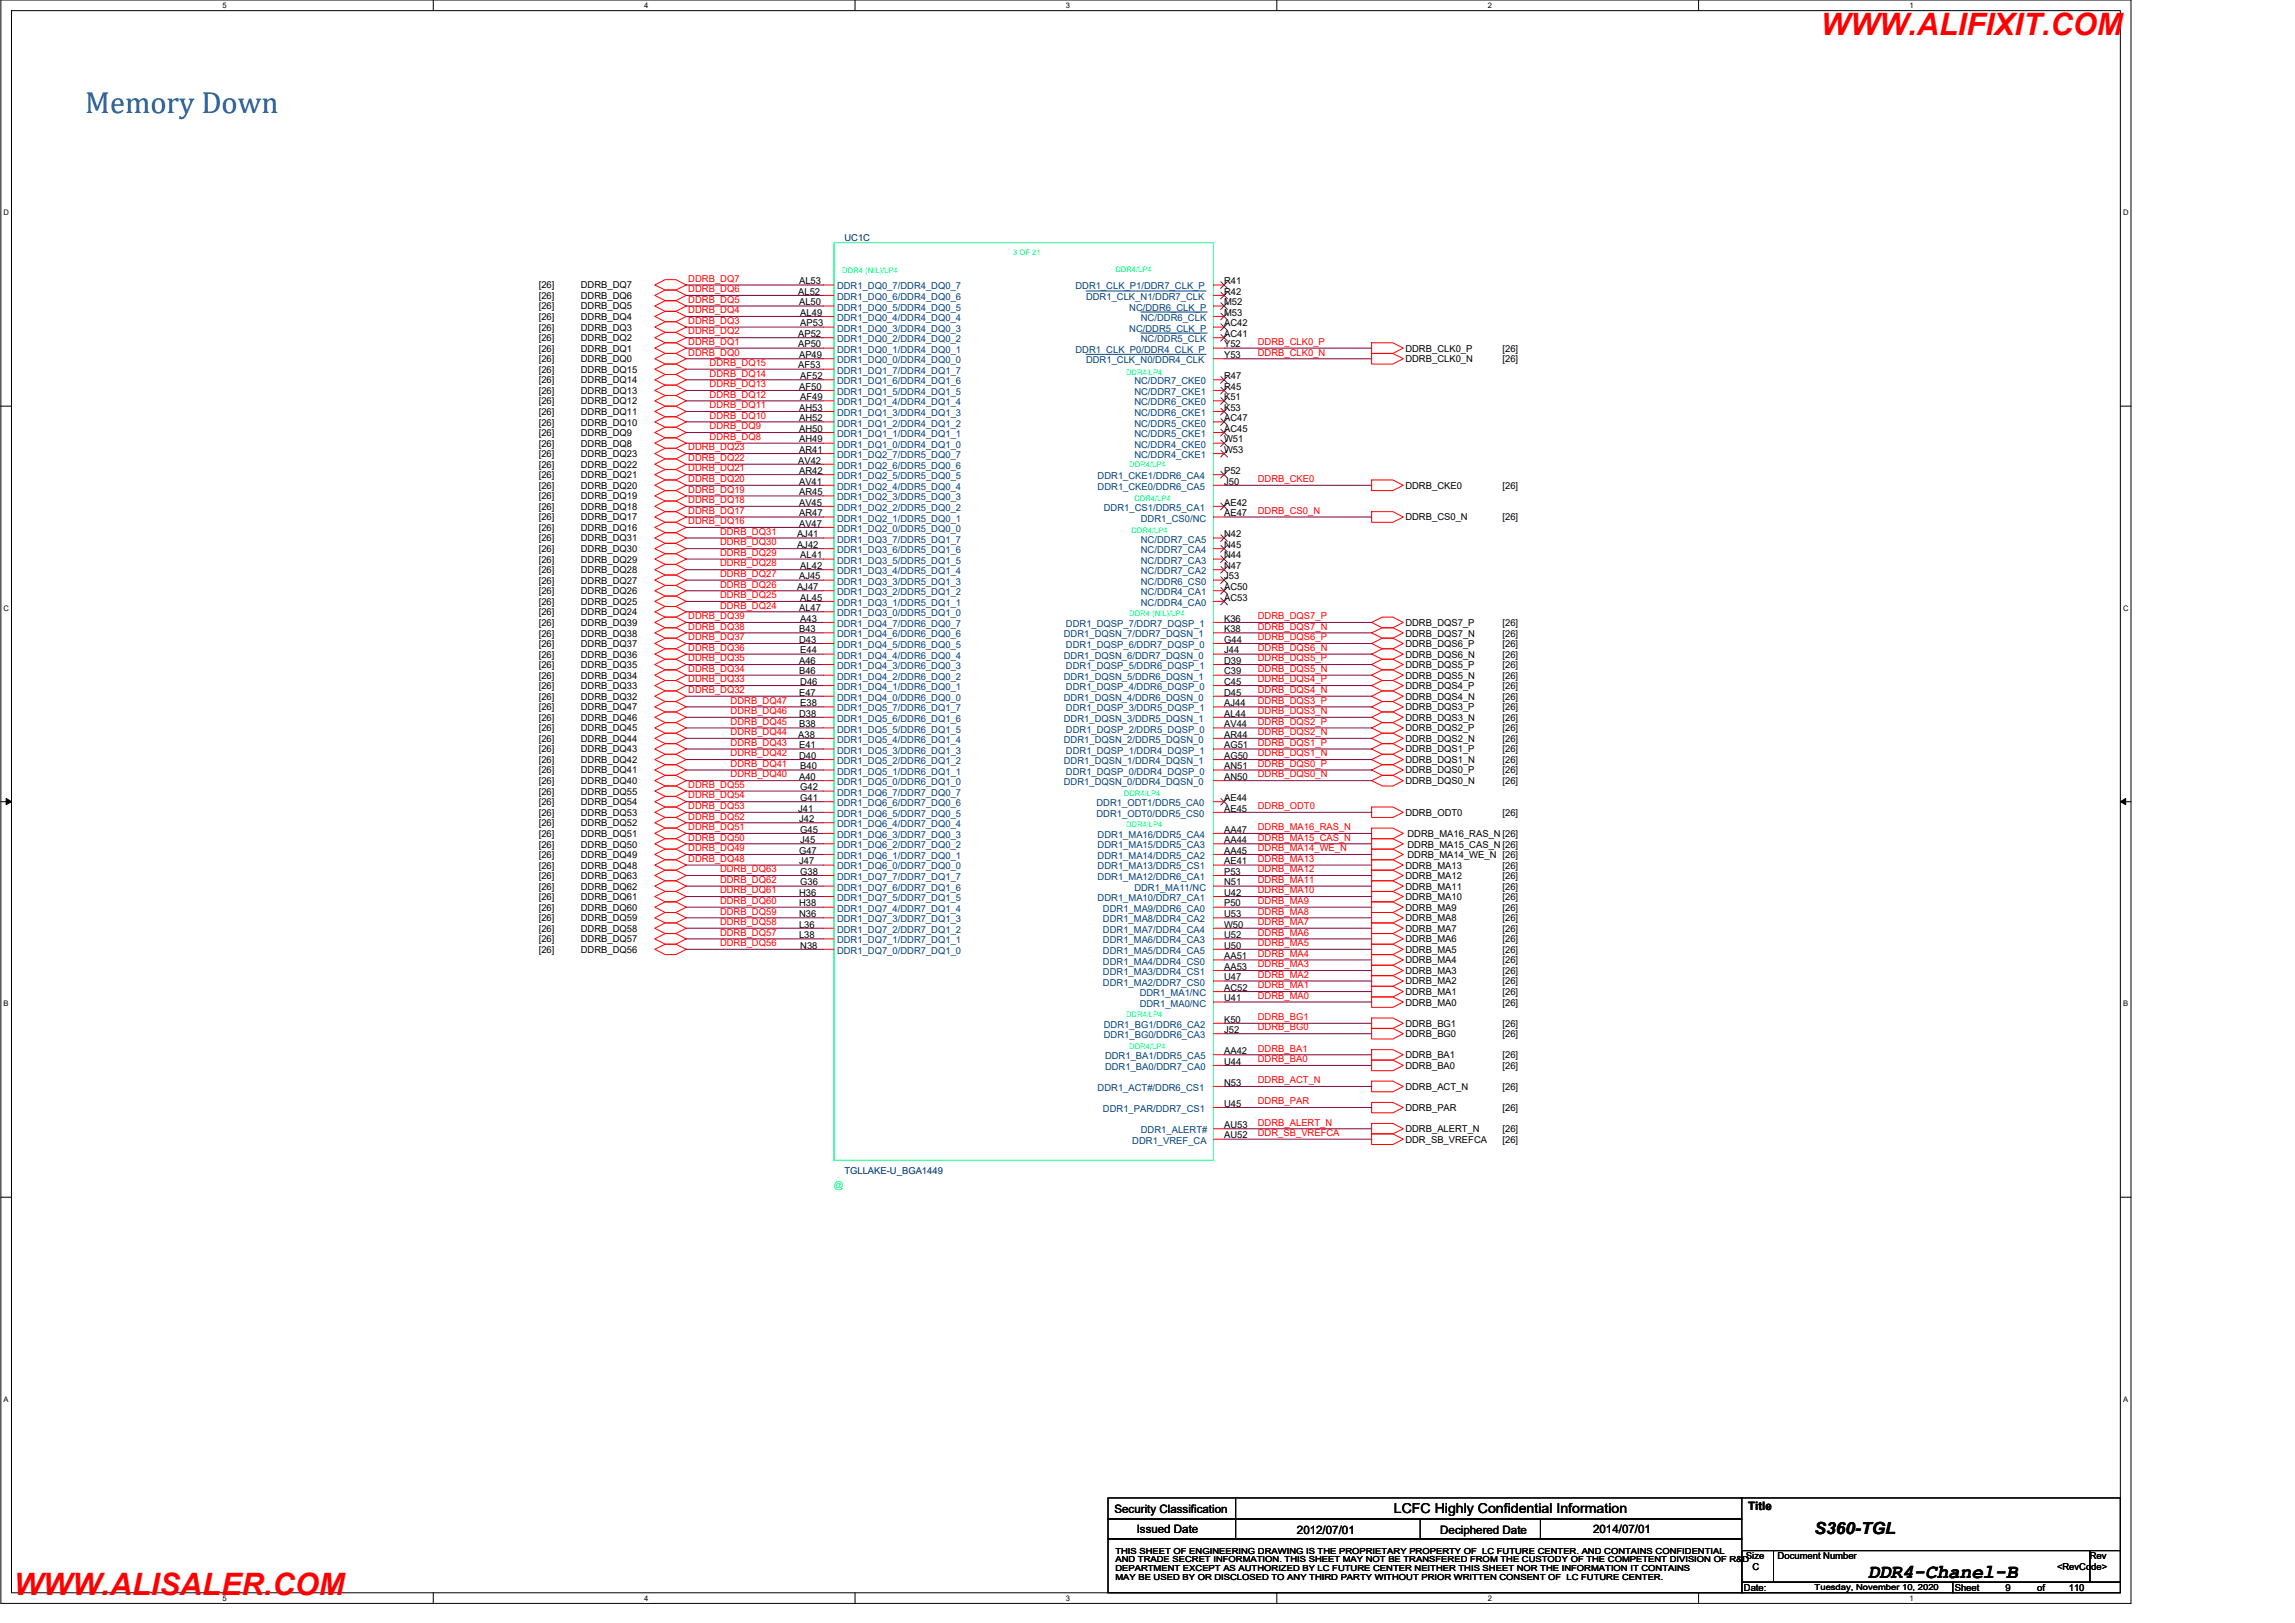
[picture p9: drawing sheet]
<svg xmlns="http://www.w3.org/2000/svg" width="420mm" height="297mm" viewBox="0 0 420 297" stroke-linecap="round" stroke-linejoin="round" font-family="sans-serif">
<defs><g id="words">
<g font-size="5.6" fill="#f00">
<text x="333.4" y="6.4">WWW.ALIFIXIT.COM</text>
<text x="2.5" y="291.9">WWW.ALISALER.COM</text>
</g>
<text font-size="5.6" fill="#00f" x="15.6" y="20.7">Memory Down</text>
<text font-size="3.6" x="341.9" y="288.7">DDR4-Chanel-B</text>
<text font-size="3" x="332.2" y="280.8">S360-TGL</text>
<text font-size="2.5" x="255.2" y="276.9">LCFC Highly Confidential Information</text>
<g font-size="2.1">
<text x="204" y="276.9">Security Classification</text>
<text x="208.1" y="280.5">Issued Date</text>
<text x="237.4" y="280.7">2012/07/01</text>
<text x="263.7" y="280.7">Deciphered Date</text>
<text x="291.7" y="280.5">2014/07/01</text>
<text x="320" y="276.3">Title</text>
</g>
<g font-size="1.7" fill="#000080">
<text x="154.6" y="44.1">UC1C</text>
<text x="154.6" y="214.9">TGLLAKE-U_BGA1449</text>
</g>
<g font-size="1.7">
<text x="98.6" y="52.8">[26]</text>
<text x="106.3" y="52.8">DDRB_DQ7</text>
<text x="146.1" y="53.9">AL52</text>
<text x="146.3" y="52">AL53</text>
<text x="224.1" y="52">R41</text>
<text x="224.1" y="53.9">R42</text>
<text x="98.6" y="54.7">[26]</text>
<text x="98.6" y="56.6">[26]</text>
<text x="98.6" y="58.6">[26]</text>
<text x="106.3" y="54.7">DDRB_DQ6</text>
<text x="106.3" y="56.6">DDRB_DQ5</text>
<text x="106.3" y="58.6">DDRB_DQ4</text>
<text x="146.3" y="55.9">AL50</text>
<text x="146.5" y="59.7">AP53</text>
<text x="146.5" y="57.8">AL49</text>
<text x="224.1" y="59.7">AC42</text>
<text x="224.1" y="57.8">M53</text>
<text x="224.1" y="55.9">M52</text>
<text x="98.6" y="60.5">[26]</text>
<text x="98.6" y="62.4">[26]</text>
<text x="98.6" y="64.3">[26]</text>
<text x="106.3" y="60.5">DDRB_DQ3</text>
<text x="106.3" y="62.4">DDRB_DQ2</text>
<text x="106.3" y="64.3">DDRB_DQ1</text>
<text x="146.1" y="63.6">AP50</text>
<text x="146.1" y="61.7">AP52</text>
<text x="146.3" y="65.5">AP49</text>
<text x="224.1" y="61.7">AC41</text>
<text x="224.1" y="63.6">Y52</text>
<text x="224.1" y="65.5">Y53</text>
<text x="257.3" y="64.3">DDRB_CLK0_P</text>
<text x="275.1" y="64.3">[26]</text>
<text x="98.6" y="66.3">[26]</text>
<text x="98.6" y="68.2">[26]</text>
<text x="98.6" y="70.1">[26]</text>
<text x="106.3" y="66.3">DDRB_DQ0</text>
<text x="106.3" y="68.2">DDRB_DQ15</text>
<text x="106.3" y="70.1">DDRB_DQ14</text>
<text x="146.1" y="67.4">AF53</text>
<text x="146.3" y="71.3">AF50</text>
<text x="146.5" y="69.4">AF52</text>
<text x="224.1" y="71.3">R45</text>
<text x="224.1" y="69.4">R47</text>
<text x="257.3" y="66.3">DDRB_CLK0_N</text>
<text x="275.1" y="66.3">[26]</text>
<text x="98.6" y="72.1">[26]</text>
<text x="98.6" y="74">[26]</text>
<text x="98.6" y="75.9">[26]</text>
<text x="98.6" y="77.9">[26]</text>
<text x="106.3" y="72.1">DDRB_DQ13</text>
<text x="106.3" y="74">DDRB_DQ12</text>
<text x="106.3" y="75.9">DDRB_DQ11</text>
<text x="106.3" y="77.9">DDRB_DQ10</text>
<text x="146.3" y="75.2">AH53</text>
<text x="146.3" y="77.1">AH52</text>
<text x="146.5" y="73.2">AF49</text>
<text x="224.1" y="77.1">AC47</text>
<text x="224.1" y="73.2">K51</text>
<text x="224.1" y="75.2">K53</text>
<text x="98.6" y="79.8">[26]</text>
<text x="98.6" y="81.7">[26]</text>
<text x="98.6" y="83.7">[26]</text>
<text x="106.3" y="79.8">DDRB_DQ9</text>
<text x="106.3" y="81.7">DDRB_DQ8</text>
<text x="106.3" y="83.7">DDRB_DQ23</text>
<text x="146.3" y="81">AH49</text>
<text x="146.3" y="82.9">AR41</text>
<text x="146.3" y="79">AH50</text>
<text x="224.1" y="81">W51</text>
<text x="224.1" y="82.9">W53</text>
<text x="224.1" y="79">AC45</text>
<text x="98.6" y="85.6">[26]</text>
<text x="98.6" y="87.5">[26]</text>
<text x="98.6" y="89.5">[26]</text>
<text x="106.3" y="85.6">DDRB_DQ22</text>
<text x="106.3" y="87.5">DDRB_DQ21</text>
<text x="106.3" y="89.5">DDRB_DQ20</text>
<text x="146.1" y="84.8">AV42</text>
<text x="146.3" y="86.7">AR42</text>
<text x="146.3" y="88.7">AV41</text>
<text x="224.1" y="86.7">P52</text>
<text x="224.1" y="88.7">J50</text>
<text x="257.3" y="89.5">DDRB_CKE0</text>
<text x="275.1" y="89.5">[26]</text>
<text x="98.6" y="91.4">[26]</text>
<text x="98.6" y="93.3">[26]</text>
<text x="98.6" y="95.2">[26]</text>
<text x="106.3" y="91.4">DDRB_DQ19</text>
<text x="106.3" y="93.3">DDRB_DQ18</text>
<text x="106.3" y="95.2">DDRB_DQ17</text>
<text x="146.3" y="90.6">AR45</text>
<text x="146.3" y="94.5">AR47</text>
<text x="146.3" y="92.5">AV45</text>
<text x="224.1" y="92.5">AE42</text>
<text x="224.1" y="94.5">AE47</text>
<text x="257.3" y="95.2">DDRB_CS0_N</text>
<text x="275.1" y="95.2">[26]</text>
<text x="98.6" y="97.2">[26]</text>
<text x="98.6" y="99.1">[26]</text>
<text x="98.6" y="101">[26]</text>
<text x="106.3" y="97.2">DDRB_DQ16</text>
<text x="106.3" y="99.1">DDRB_DQ31</text>
<text x="106.3" y="101">DDRB_DQ30</text>
<text x="145.9" y="100.3">AJ42</text>
<text x="145.9" y="98.3">AJ41</text>
<text x="146.3" y="96.4">AV47</text>
<text x="224.1" y="100.3">N45</text>
<text x="224.1" y="98.3">N42</text>
<text x="98.6" y="103">[26]</text>
<text x="98.6" y="104.9">[26]</text>
<text x="98.6" y="106.8">[26]</text>
<text x="106.3" y="103">DDRB_DQ29</text>
<text x="106.3" y="104.9">DDRB_DQ28</text>
<text x="106.3" y="106.8">DDRB_DQ27</text>
<text x="145.9" y="108">AJ47</text>
<text x="146.3" y="106">AJ45</text>
<text x="146.5" y="102.2">AL41</text>
<text x="146.5" y="104.1">AL42</text>
<text x="224.1" y="106">J53</text>
<text x="224.1" y="108">AC50</text>
<text x="224.1" y="104.1">N47</text>
<text x="224.1" y="102.2">N44</text>
<text x="98.6" y="108.8">[26]</text>
<text x="98.6" y="110.7">[26]</text>
<text x="98.6" y="112.6">[26]</text>
<text x="106.3" y="108.8">DDRB_DQ26</text>
<text x="106.3" y="110.7">DDRB_DQ25</text>
<text x="106.3" y="112.6">DDRB_DQ24</text>
<text x="146.3" y="111.8">AL47</text>
<text x="146.5" y="113.8">A43</text>
<text x="146.5" y="109.9">AL45</text>
<text x="224.1" y="113.8">K36</text>
<text x="224.1" y="109.9">AC53</text>
<text x="98.6" y="114.6">[26]</text>
<text x="98.6" y="116.5">[26]</text>
<text x="98.6" y="118.4">[26]</text>
<text x="106.3" y="114.6">DDRB_DQ39</text>
<text x="106.3" y="116.5">DDRB_DQ38</text>
<text x="106.3" y="118.4">DDRB_DQ37</text>
<text x="146.3" y="117.6">D43</text>
<text x="146.3" y="115.7">B43</text>
<text x="146.5" y="119.6">E44</text>
<text x="224.1" y="117.6">G44</text>
<text x="224.1" y="119.6">J44</text>
<text x="224.1" y="115.7">K38</text>
<text x="257.3" y="114.6">DDRB_DQS7_P</text>
<text x="257.3" y="116.5">DDRB_DQS7_N</text>
<text x="257.3" y="118.4">DDRB_DQS6_P</text>
<text x="275.1" y="114.6">[26]</text>
<text x="275.1" y="116.5">[26]</text>
<text x="275.1" y="118.4">[26]</text>
<text x="98.6" y="120.4">[26]</text>
<text x="98.6" y="122.3">[26]</text>
<text x="98.6" y="124.2">[26]</text>
<text x="106.3" y="120.4">DDRB_DQ36</text>
<text x="106.3" y="122.3">DDRB_DQ35</text>
<text x="106.3" y="124.2">DDRB_DQ34</text>
<text x="146.3" y="121.5">A46</text>
<text x="146.3" y="123.4">B46</text>
<text x="146.5" y="125.3">D46</text>
<text x="224.1" y="125.3">C45</text>
<text x="224.1" y="121.5">D39</text>
<text x="224.1" y="123.4">C39</text>
<text x="257.3" y="120.4">DDRB_DQS6_N</text>
<text x="257.3" y="122.3">DDRB_DQS5_P</text>
<text x="257.3" y="124.2">DDRB_DQS5_N</text>
<text x="275.1" y="120.4">[26]</text>
<text x="275.1" y="122.3">[26]</text>
<text x="275.1" y="124.2">[26]</text>
<text x="98.6" y="126.2">[26]</text>
<text x="98.6" y="128.1">[26]</text>
<text x="98.6" y="130">[26]</text>
<text x="98.6" y="131.9">[26]</text>
<text x="106.3" y="126.2">DDRB_DQ33</text>
<text x="106.3" y="128.1">DDRB_DQ32</text>
<text x="106.3" y="130">DDRB_DQ47</text>
<text x="106.3" y="131.9">DDRB_DQ46</text>
<text x="146.3" y="127.3">E47</text>
<text x="146.3" y="131.1">D38</text>
<text x="146.5" y="129.2">E38</text>
<text x="224.1" y="129.2">AJ44</text>
<text x="224.1" y="131.1">AL44</text>
<text x="224.1" y="127.3">D45</text>
<text x="257.3" y="126.2">DDRB_DQS4_P</text>
<text x="257.3" y="128.1">DDRB_DQS4_N</text>
<text x="257.3" y="130">DDRB_DQS3_P</text>
<text x="257.3" y="131.9">DDRB_DQS3_N</text>
<text x="275.1" y="126.2">[26]</text>
<text x="275.1" y="128.1">[26]</text>
<text x="275.1" y="130">[26]</text>
<text x="275.1" y="131.9">[26]</text>
<text x="98.6" y="133.9">[26]</text>
<text x="98.6" y="135.8">[26]</text>
<text x="98.6" y="137.7">[26]</text>
<text x="106.3" y="133.9">DDRB_DQ45</text>
<text x="106.3" y="135.8">DDRB_DQ44</text>
<text x="106.3" y="137.7">DDRB_DQ43</text>
<text x="146.1" y="135">A38</text>
<text x="146.3" y="133.1">B38</text>
<text x="146.3" y="136.9">E41</text>
<text x="224.1" y="136.9">AG51</text>
<text x="224.1" y="133.1">AV44</text>
<text x="224.1" y="135">AR44</text>
<text x="257.3" y="133.9">DDRB_DQS2_P</text>
<text x="257.3" y="135.8">DDRB_DQS2_N</text>
<text x="257.3" y="137.7">DDRB_DQS1_P</text>
<text x="275.1" y="133.9">[26]</text>
<text x="275.1" y="135.8">[26]</text>
<text x="275.1" y="137.7">[26]</text>
<text x="98.6" y="139.7">[26]</text>
<text x="98.6" y="141.6">[26]</text>
<text x="98.6" y="143.5">[26]</text>
<text x="106.3" y="139.7">DDRB_DQ42</text>
<text x="106.3" y="141.6">DDRB_DQ41</text>
<text x="106.3" y="143.5">DDRB_DQ40</text>
<text x="146.3" y="142.7">A40</text>
<text x="146.3" y="138.9">D40</text>
<text x="146.5" y="140.8">B40</text>
<text x="224.1" y="140.8">AN51</text>
<text x="224.1" y="142.7">AN50</text>
<text x="224.1" y="138.9">AG50</text>
<text x="257.3" y="139.7">DDRB_DQS1_N</text>
<text x="257.3" y="141.6">DDRB_DQS0_P</text>
<text x="257.3" y="143.5">DDRB_DQS0_N</text>
<text x="275.1" y="139.7">[26]</text>
<text x="275.1" y="141.6">[26]</text>
<text x="275.1" y="143.5">[26]</text>
<text x="98.6" y="145.5">[26]</text>
<text x="98.6" y="147.4">[26]</text>
<text x="98.6" y="149.3">[26]</text>
<text x="106.3" y="145.5">DDRB_DQ55</text>
<text x="106.3" y="147.4">DDRB_DQ54</text>
<text x="106.3" y="149.3">DDRB_DQ53</text>
<text x="146.1" y="148.5">J41</text>
<text x="146.5" y="146.6">G41</text>
<text x="146.5" y="144.7">G42</text>
<text x="224.1" y="146.6">AE44</text>
<text x="224.1" y="148.5">AE45</text>
<text x="257.3" y="149.3">DDRB_ODT0</text>
<text x="275.1" y="149.3">[26]</text>
<text x="98.6" y="151.2">[26]</text>
<text x="98.6" y="153.2">[26]</text>
<text x="98.6" y="155.1">[26]</text>
<text x="106.3" y="151.2">DDRB_DQ52</text>
<text x="106.3" y="153.2">DDRB_DQ51</text>
<text x="106.3" y="155.1">DDRB_DQ50</text>
<text x="146.3" y="150.5">J42</text>
<text x="146.5" y="152.4">G45</text>
<text x="146.5" y="154.3">J45</text>
<text x="224.1" y="154.3">AA44</text>
<text x="224.1" y="152.4">AA47</text>
<text x="257.7" y="153.2">DDRB_MA16_RAS_N [26]</text>
<text x="257.7" y="155.1">DDRB_MA15_CAS_N [26]</text>
<text x="98.6" y="157">[26]</text>
<text x="98.6" y="159">[26]</text>
<text x="98.6" y="160.9">[26]</text>
<text x="106.3" y="157">DDRB_DQ49</text>
<text x="106.3" y="159">DDRB_DQ48</text>
<text x="106.3" y="160.9">DDRB_DQ63</text>
<text x="146.3" y="158.2">J47</text>
<text x="146.3" y="156.3">G47</text>
<text x="146.5" y="160.1">G38</text>
<text x="224.1" y="158.2">AE41</text>
<text x="224.1" y="160.1">P53</text>
<text x="224.1" y="156.3">AA45</text>
<text x="257.3" y="159">DDRB_MA13</text>
<text x="257.3" y="160.9">DDRB_MA12</text>
<text x="257.7" y="157">DDRB_MA14_WE_N [26]</text>
<text x="275.1" y="159">[26]</text>
<text x="275.1" y="160.9">[26]</text>
<text x="98.6" y="162.8">[26]</text>
<text x="98.6" y="164.8">[26]</text>
<text x="98.6" y="166.7">[26]</text>
<text x="106.3" y="162.8">DDRB_DQ62</text>
<text x="106.3" y="164.8">DDRB_DQ61</text>
<text x="106.3" y="166.7">DDRB_DQ60</text>
<text x="146.3" y="164">H36</text>
<text x="146.3" y="167.9">N36</text>
<text x="146.3" y="165.9">H38</text>
<text x="146.5" y="162.1">G36</text>
<text x="224.1" y="162.1">N51</text>
<text x="224.1" y="167.9">U53</text>
<text x="224.1" y="164">U42</text>
<text x="224.1" y="165.9">P50</text>
<text x="257.3" y="162.8">DDRB_MA11</text>
<text x="257.3" y="164.8">DDRB_MA10</text>
<text x="257.3" y="166.7">DDRB_MA9</text>
<text x="275.1" y="162.8">[26]</text>
<text x="275.1" y="164.8">[26]</text>
<text x="275.1" y="166.7">[26]</text>
<text x="98.6" y="168.6">[26]</text>
<text x="98.6" y="170.5">[26]</text>
<text x="98.6" y="172.5">[26]</text>
<text x="106.3" y="168.6">DDRB_DQ59</text>
<text x="106.3" y="170.5">DDRB_DQ58</text>
<text x="106.3" y="172.5">DDRB_DQ57</text>
<text x="146.3" y="171.7">L38</text>
<text x="146.3" y="169.8">L36</text>
<text x="146.5" y="173.6">N38</text>
<text x="224.1" y="173.6">U50</text>
<text x="224.1" y="171.7">U52</text>
<text x="224.1" y="169.8">W50</text>
<text x="257.3" y="168.6">DDRB_MA8</text>
<text x="257.3" y="170.5">DDRB_MA7</text>
<text x="257.3" y="172.5">DDRB_MA6</text>
<text x="275.1" y="168.6">[26]</text>
<text x="275.1" y="170.5">[26]</text>
<text x="275.1" y="172.5">[26]</text>
<text x="98.6" y="174.4">[26]</text>
<text x="106.3" y="174.4">DDRB_DQ56</text>
<text x="224.1" y="177.5">AA53</text>
<text x="224.1" y="175.6">AA51</text>
<text x="224.1" y="179.4">U47</text>
<text x="257.3" y="174.4">DDRB_MA5</text>
<text x="257.3" y="176.3">DDRB_MA4</text>
<text x="257.3" y="178.3">DDRB_MA3</text>
<text x="275.1" y="174.4">[26]</text>
<text x="275.1" y="176.3">[26]</text>
<text x="275.1" y="178.3">[26]</text>
<text x="224.1" y="181.4">AC52</text>
<text x="224.1" y="183.3">U41</text>
<text x="257.3" y="180.2">DDRB_MA2</text>
<text x="257.3" y="182.1">DDRB_MA1</text>
<text x="257.3" y="184.1">DDRB_MA0</text>
<text x="275.1" y="180.2">[26]</text>
<text x="275.1" y="182.1">[26]</text>
<text x="275.1" y="184.1">[26]</text>
<text x="224.1" y="189.1">J52</text>
<text x="224.1" y="187.2">K50</text>
<text x="257.3" y="187.9">DDRB_BG1</text>
<text x="257.3" y="189.8">DDRB_BG0</text>
<text x="275.1" y="187.9">[26]</text>
<text x="275.1" y="189.8">[26]</text>
<text x="224.1" y="192.9">AA42</text>
<text x="224.1" y="194.9">U44</text>
<text x="257.3" y="193.7">DDRB_BA1</text>
<text x="257.3" y="195.6">DDRB_BA0</text>
<text x="275.1" y="193.7">[26]</text>
<text x="275.1" y="195.6">[26]</text>
<text x="224.1" y="198.7">N53</text>
<text x="224.1" y="202.6">U45</text>
<text x="257.3" y="199.5">DDRB_ACT_N</text>
<text x="257.3" y="203.4">DDRB_PAR</text>
<text x="275.1" y="199.5">[26]</text>
<text x="275.1" y="203.4">[26]</text>
<text x="224.1" y="208.4">AU52</text>
<text x="224.1" y="206.5">AU53</text>
<text x="257.3" y="207.2">DDRB_ALERT_N</text>
<text x="257.3" y="209.1">DDR_SB_VREFCA</text>
<text x="275.1" y="207.2">[26]</text>
<text x="275.1" y="209.1">[26]</text>
<text x="319.6" y="285.4">Size</text>
<text x="320.8" y="287.3">C</text>
<text x="325.4" y="285.4">Document Number</text>
<text x="376.6" y="287.3">&lt;RevCode&gt;</text>
<text x="382.6" y="285.4">Rev</text>
<text x="319.3" y="291.2">Date:</text>
<text x="357.9" y="291.2">Sheet</text>
<text x="367.1" y="291.2">9</text>
<text x="372.9" y="291.2">of</text>
<text x="378.7" y="291.2">110</text>
</g>
<g font-size="1.7" fill="#f00">
<text x="126" y="51.6">DDRB_DQ7</text>
<text x="126" y="53.5">DDRB_DQ6</text>
<text x="126" y="55.4">DDRB_DQ5</text>
<text x="126" y="57.3">DDRB_DQ4</text>
<text x="126" y="59.3">DDRB_DQ3</text>
<text x="126" y="61.2">DDRB_DQ2</text>
<text x="126" y="63.1">DDRB_DQ1</text>
<text x="126" y="65.1">DDRB_DQ0</text>
<text x="230.3" y="63.1">DDRB_CLK0_P</text>
<text x="230.3" y="65.1">DDRB_CLK0_N</text>
<text x="129.9" y="67">DDRB_DQ15</text>
<text x="129.9" y="68.9">DDRB_DQ14</text>
<text x="129.9" y="70.9">DDRB_DQ13</text>
<text x="129.9" y="72.8">DDRB_DQ12</text>
<text x="129.9" y="74.7">DDRB_DQ11</text>
<text x="129.9" y="76.6">DDRB_DQ10</text>
<text x="126" y="82.4">DDRB_DQ23</text>
<text x="129.9" y="78.6">DDRB_DQ9</text>
<text x="129.9" y="80.5">DDRB_DQ8</text>
<text x="126" y="84.4">DDRB_DQ22</text>
<text x="126" y="86.3">DDRB_DQ21</text>
<text x="126" y="88.2">DDRB_DQ20</text>
<text x="230.3" y="88.2">DDRB_CKE0</text>
<text x="126" y="90.2">DDRB_DQ19</text>
<text x="126" y="92.1">DDRB_DQ18</text>
<text x="126" y="94">DDRB_DQ17</text>
<text x="126" y="95.9">DDRB_DQ16</text>
<text x="230.3" y="94">DDRB_CS0_N</text>
<text x="131.8" y="97.9">DDRB_DQ31</text>
<text x="131.8" y="99.8">DDRB_DQ30</text>
<text x="131.8" y="101.7">DDRB_DQ29</text>
<text x="131.8" y="103.7">DDRB_DQ28</text>
<text x="131.8" y="105.6">DDRB_DQ27</text>
<text x="131.8" y="107.5">DDRB_DQ26</text>
<text x="126" y="113.3">DDRB_DQ39</text>
<text x="131.8" y="109.5">DDRB_DQ25</text>
<text x="131.8" y="111.4">DDRB_DQ24</text>
<text x="230.3" y="113.3">DDRB_DQS7_P</text>
<text x="126" y="115.2">DDRB_DQ38</text>
<text x="126" y="117.2">DDRB_DQ37</text>
<text x="126" y="119.1">DDRB_DQ36</text>
<text x="230.3" y="115.2">DDRB_DQS7_N</text>
<text x="230.3" y="117.2">DDRB_DQS6_P</text>
<text x="230.3" y="119.1">DDRB_DQS6_N</text>
<text x="126" y="121">DDRB_DQ35</text>
<text x="126" y="123">DDRB_DQ34</text>
<text x="126" y="124.9">DDRB_DQ33</text>
<text x="230.3" y="121">DDRB_DQS5_P</text>
<text x="230.3" y="123">DDRB_DQS5_N</text>
<text x="230.3" y="124.9">DDRB_DQS4_P</text>
<text x="126" y="126.8">DDRB_DQ32</text>
<text x="133.8" y="128.8">DDRB_DQ47</text>
<text x="133.8" y="130.7">DDRB_DQ46</text>
<text x="230.3" y="126.8">DDRB_DQS4_N</text>
<text x="230.3" y="128.8">DDRB_DQS3_P</text>
<text x="230.3" y="130.7">DDRB_DQS3_N</text>
<text x="133.8" y="132.6">DDRB_DQ45</text>
<text x="133.8" y="134.5">DDRB_DQ44</text>
<text x="133.8" y="136.5">DDRB_DQ43</text>
<text x="230.3" y="132.6">DDRB_DQS2_P</text>
<text x="230.3" y="134.5">DDRB_DQS2_N</text>
<text x="230.3" y="136.5">DDRB_DQS1_P</text>
<text x="133.8" y="138.4">DDRB_DQ42</text>
<text x="133.8" y="140.3">DDRB_DQ41</text>
<text x="133.8" y="142.3">DDRB_DQ40</text>
<text x="230.3" y="138.4">DDRB_DQS1_N</text>
<text x="230.3" y="140.3">DDRB_DQS0_P</text>
<text x="230.3" y="142.3">DDRB_DQS0_N</text>
<text x="126" y="144.2">DDRB_DQ55</text>
<text x="126" y="146.1">DDRB_DQ54</text>
<text x="126" y="148.1">DDRB_DQ53</text>
<text x="126" y="150">DDRB_DQ52</text>
<text x="230.3" y="148.1">DDRB_ODT0</text>
<text x="126" y="151.9">DDRB_DQ51</text>
<text x="126" y="153.8">DDRB_DQ50</text>
<text x="126" y="155.8">DDRB_DQ49</text>
<text x="230.3" y="151.9">DDRB_MA16_RAS_N</text>
<text x="230.3" y="153.8">DDRB_MA15_CAS_N</text>
<text x="230.3" y="155.8">DDRB_MA14_WE_N</text>
<text x="126" y="157.7">DDRB_DQ48</text>
<text x="131.8" y="159.6">DDRB_DQ63</text>
<text x="131.8" y="161.6">DDRB_DQ62</text>
<text x="230.3" y="157.7">DDRB_MA13</text>
<text x="230.3" y="159.6">DDRB_MA12</text>
<text x="230.3" y="161.6">DDRB_MA11</text>
<text x="131.8" y="163.5">DDRB_DQ61</text>
<text x="131.8" y="165.4">DDRB_DQ60</text>
<text x="131.8" y="167.4">DDRB_DQ59</text>
<text x="230.3" y="163.5">DDRB_MA10</text>
<text x="230.3" y="165.4">DDRB_MA9</text>
<text x="230.3" y="167.4">DDRB_MA8</text>
<text x="131.8" y="169.3">DDRB_DQ58</text>
<text x="131.8" y="171.2">DDRB_DQ57</text>
<text x="131.8" y="173.1">DDRB_DQ56</text>
<text x="230.3" y="169.3">DDRB_MA7</text>
<text x="230.3" y="171.2">DDRB_MA6</text>
<text x="230.3" y="173.1">DDRB_MA5</text>
<text x="230.3" y="175.1">DDRB_MA4</text>
<text x="230.3" y="177">DDRB_MA3</text>
<text x="230.3" y="178.9">DDRB_MA2</text>
<text x="230.3" y="180.9">DDRB_MA1</text>
<text x="230.3" y="182.8">DDRB_MA0</text>
<text x="230.3" y="186.7">DDRB_BG1</text>
<text x="230.3" y="188.6">DDRB_BG0</text>
<text x="230.3" y="192.4">DDRB_BA1</text>
<text x="230.3" y="194.4">DDRB_BA0</text>
<text x="230.3" y="198.2">DDRB_ACT_N</text>
<text x="230.3" y="202.1">DDRB_PAR</text>
<text x="230.3" y="206">DDRB_ALERT_N</text>
<text x="230.3" y="207.9">DDR_SB_VREFCA</text>
</g>
<g font-size="1.7" fill="#004080">
<text x="153.2" y="53">DDR1_DQ0_7/DDR4_DQ0_7</text>
<text x="196.9" y="53">DDR1_CLK_P1/DDR7_CLK_P</text>
<text x="153.2" y="58.8">DDR1_DQ0_4/DDR4_DQ0_4</text>
<text x="153.2" y="54.9">DDR1_DQ0_6/DDR4_DQ0_6</text>
<text x="153.2" y="56.9">DDR1_DQ0_5/DDR4_DQ0_5</text>
<text x="198.8" y="54.9">DDR1_CLK_N1/DDR7_CLK</text>
<text x="206.7" y="56.9">NC/DDR6_CLK_P</text>
<text x="208.9" y="58.8">NC/DDR6_CLK</text>
<text x="153.2" y="60.7">DDR1_DQ0_3/DDR4_DQ0_3</text>
<text x="153.2" y="64.6">DDR1_DQ0_1/DDR4_DQ0_1</text>
<text x="153.2" y="62.6">DDR1_DQ0_2/DDR4_DQ0_2</text>
<text x="196.9" y="64.6">DDR1_CLK_P0/DDR4_CLK_P</text>
<text x="206.7" y="60.7">NC/DDR5_CLK_P</text>
<text x="208.9" y="62.6">NC/DDR5_CLK</text>
<text x="153.2" y="70.4">DDR1_DQ1_6/DDR4_DQ1_6</text>
<text x="153.2" y="68.4">DDR1_DQ1_7/DDR4_DQ1_7</text>
<text x="153.2" y="66.5">DDR1_DQ0_0/DDR4_DQ0_0</text>
<text x="198.8" y="66.5">DDR1_CLK_N0/DDR4_CLK</text>
<text x="207.7" y="70.4">NC/DDR7_CKE0</text>
<text x="153.2" y="74.2">DDR1_DQ1_4/DDR4_DQ1_4</text>
<text x="153.2" y="72.3">DDR1_DQ1_5/DDR4_DQ1_5</text>
<text x="153.2" y="76.2">DDR1_DQ1_3/DDR4_DQ1_3</text>
<text x="207.7" y="74.2">NC/DDR6_CKE0</text>
<text x="207.7" y="76.2">NC/DDR6_CKE1</text>
<text x="207.7" y="72.3">NC/DDR7_CKE1</text>
<text x="153.2" y="81.9">DDR1_DQ1_0/DDR4_DQ1_0</text>
<text x="153.2" y="83.9">DDR1_DQ2_7/DDR5_DQ0_7</text>
<text x="153.2" y="80">DDR1_DQ1_1/DDR4_DQ1_1</text>
<text x="153.2" y="78.1">DDR1_DQ1_2/DDR4_DQ1_2</text>
<text x="207.7" y="81.9">NC/DDR4_CKE0</text>
<text x="207.7" y="78.1">NC/DDR5_CKE0</text>
<text x="207.7" y="83.9">NC/DDR4_CKE1</text>
<text x="207.7" y="80">NC/DDR5_CKE1</text>
<text x="153.2" y="85.8">DDR1_DQ2_6/DDR5_DQ0_6</text>
<text x="153.2" y="87.7">DDR1_DQ2_5/DDR5_DQ0_5</text>
<text x="153.2" y="89.7">DDR1_DQ2_4/DDR5_DQ0_4</text>
<text x="200.9" y="87.7">DDR1_CKE1/DDR6_CA4</text>
<text x="200.9" y="89.7">DDR1_CKE0/DDR6_CA5</text>
<text x="153.2" y="91.6">DDR1_DQ2_3/DDR5_DQ0_3</text>
<text x="153.2" y="95.5">DDR1_DQ2_1/DDR5_DQ0_1</text>
<text x="153.2" y="93.5">DDR1_DQ2_2/DDR5_DQ0_2</text>
<text x="202.1" y="93.5">DDR1_CS1/DDR5_CA1</text>
<text x="208.9" y="95.5">DDR1_CS0/NC</text>
<text x="153.2" y="97.4">DDR1_DQ2_0/DDR5_DQ0_0</text>
<text x="153.2" y="101.2">DDR1_DQ3_6/DDR5_DQ1_6</text>
<text x="153.2" y="99.3">DDR1_DQ3_7/DDR5_DQ1_7</text>
<text x="208.9" y="101.2">NC/DDR7_CA4</text>
<text x="208.9" y="99.3">NC/DDR7_CA5</text>
<text x="153.2" y="103.2">DDR1_DQ3_5/DDR5_DQ1_5</text>
<text x="153.2" y="105.1">DDR1_DQ3_4/DDR5_DQ1_4</text>
<text x="153.2" y="107">DDR1_DQ3_3/DDR5_DQ1_3</text>
<text x="208.9" y="107">NC/DDR6_CS0</text>
<text x="208.9" y="105.1">NC/DDR7_CA2</text>
<text x="208.9" y="103.2">NC/DDR7_CA3</text>
<text x="153.2" y="110.9">DDR1_DQ3_1/DDR5_DQ1_1</text>
<text x="153.2" y="112.8">DDR1_DQ3_0/DDR5_DQ1_0</text>
<text x="153.2" y="109">DDR1_DQ3_2/DDR5_DQ1_2</text>
<text x="208.9" y="110.9">NC/DDR4_CA0</text>
<text x="208.9" y="109">NC/DDR4_CA1</text>
<text x="153.2" y="114.8">DDR1_DQ4_7/DDR6_DQ0_7</text>
<text x="153.2" y="118.6">DDR1_DQ4_5/DDR6_DQ0_5</text>
<text x="153.2" y="116.7">DDR1_DQ4_6/DDR6_DQ0_6</text>
<text x="194.8" y="116.7">DDR1_DQSN_7/DDR7_DQSN_1</text>
<text x="195.1" y="118.6">DDR1_DQSP_6/DDR7_DQSP_0</text>
<text x="195.1" y="114.8">DDR1_DQSP_7/DDR7_DQSP_1</text>
<text x="153.2" y="120.5">DDR1_DQ4_4/DDR6_DQ0_4</text>
<text x="153.2" y="122.5">DDR1_DQ4_3/DDR6_DQ0_3</text>
<text x="153.2" y="124.4">DDR1_DQ4_2/DDR6_DQ0_2</text>
<text x="194.8" y="124.4">DDR1_DQSN_5/DDR6_DQSN_1</text>
<text x="194.8" y="120.5">DDR1_DQSN_6/DDR7_DQSN_0</text>
<text x="195.1" y="122.5">DDR1_DQSP_5/DDR6_DQSP_1</text>
<text x="153.2" y="130.2">DDR1_DQ5_7/DDR6_DQ1_7</text>
<text x="153.2" y="126.3">DDR1_DQ4_1/DDR6_DQ0_1</text>
<text x="153.2" y="128.3">DDR1_DQ4_0/DDR6_DQ0_0</text>
<text x="194.8" y="128.3">DDR1_DQSN_4/DDR6_DQSN_0</text>
<text x="195.1" y="130.2">DDR1_DQSP_3/DDR5_DQSP_1</text>
<text x="195.1" y="126.3">DDR1_DQSP_4/DDR6_DQSP_0</text>
<text x="153.2" y="136">DDR1_DQ5_4/DDR6_DQ1_4</text>
<text x="153.2" y="134.1">DDR1_DQ5_5/DDR6_DQ1_5</text>
<text x="153.2" y="137.9">DDR1_DQ5_3/DDR6_DQ1_3</text>
<text x="153.2" y="132.1">DDR1_DQ5_6/DDR6_DQ1_6</text>
<text x="194.8" y="136">DDR1_DQSN_2/DDR5_DQSN_0</text>
<text x="194.8" y="132.1">DDR1_DQSN_3/DDR5_DQSN_1</text>
<text x="195.1" y="137.9">DDR1_DQSP_1/DDR4_DQSP_1</text>
<text x="195.1" y="134.1">DDR1_DQSP_2/DDR5_DQSP_0</text>
<text x="153.2" y="141.8">DDR1_DQ5_1/DDR6_DQ1_1</text>
<text x="153.2" y="143.7">DDR1_DQ5_0/DDR6_DQ1_0</text>
<text x="153.2" y="139.8">DDR1_DQ5_2/DDR6_DQ1_2</text>
<text x="194.8" y="143.7">DDR1_DQSN_0/DDR4_DQSN_0</text>
<text x="194.8" y="139.8">DDR1_DQSN_1/DDR4_DQSN_1</text>
<text x="195.1" y="141.8">DDR1_DQSP_0/DDR4_DQSP_0</text>
<text x="153.2" y="147.6">DDR1_DQ6_6/DDR7_DQ0_6</text>
<text x="153.2" y="145.6">DDR1_DQ6_7/DDR7_DQ0_7</text>
<text x="153.2" y="149.5">DDR1_DQ6_5/DDR7_DQ0_5</text>
<text x="200.7" y="147.6">DDR1_ODT1/DDR5_CA0</text>
<text x="200.7" y="149.5">DDR1_ODT0/DDR5_CS0</text>
<text x="153.2" y="153.4">DDR1_DQ6_3/DDR7_DQ0_3</text>
<text x="153.2" y="155.3">DDR1_DQ6_2/DDR7_DQ0_2</text>
<text x="153.2" y="151.4">DDR1_DQ6_4/DDR7_DQ0_4</text>
<text x="200.9" y="155.3">DDR1_MA15/DDR5_CA3</text>
<text x="200.9" y="153.4">DDR1_MA16/DDR5_CA4</text>
<text x="153.2" y="161.1">DDR1_DQ7_7/DDR7_DQ1_7</text>
<text x="153.2" y="159.1">DDR1_DQ6_0/DDR7_DQ0_0</text>
<text x="153.2" y="157.2">DDR1_DQ6_1/DDR7_DQ0_1</text>
<text x="200.9" y="159.1">DDR1_MA13/DDR5_CS1</text>
<text x="200.9" y="161.1">DDR1_MA12/DDR6_CA1</text>
<text x="200.9" y="157.2">DDR1_MA14/DDR5_CA2</text>
<text x="153.2" y="163">DDR1_DQ7_6/DDR7_DQ1_6</text>
<text x="153.2" y="164.9">DDR1_DQ7_5/DDR7_DQ1_5</text>
<text x="153.2" y="166.9">DDR1_DQ7_4/DDR7_DQ1_4</text>
<text x="200.9" y="164.9">DDR1_MA10/DDR7_CA1</text>
<text x="201.9" y="166.9">DDR1_MA9/DDR6_CA0</text>
<text x="207.7" y="163">DDR1_MA11/NC</text>
<text x="153.2" y="168.8">DDR1_DQ7_3/DDR7_DQ1_3</text>
<text x="153.2" y="172.7">DDR1_DQ7_1/DDR7_DQ1_1</text>
<text x="153.2" y="170.7">DDR1_DQ7_2/DDR7_DQ1_2</text>
<text x="201.9" y="172.7">DDR1_MA6/DDR4_CA3</text>
<text x="201.9" y="168.8">DDR1_MA8/DDR4_CA2</text>
<text x="201.9" y="170.7">DDR1_MA7/DDR4_CA4</text>
<text x="153.2" y="174.6">DDR1_DQ7_0/DDR7_DQ1_0</text>
<text x="201.9" y="178.4">DDR1_MA3/DDR4_CS1</text>
<text x="201.9" y="174.6">DDR1_MA5/DDR4_CA5</text>
<text x="201.9" y="176.5">DDR1_MA4/DDR4_CS0</text>
<text x="201.9" y="180.4">DDR1_MA2/DDR7_CS0</text>
<text x="208.6" y="182.3">DDR1_MA1/NC</text>
<text x="208.6" y="184.2">DDR1_MA0/NC</text>
<text x="202.1" y="190">DDR1_BG0/DDR6_CA3</text>
<text x="202.1" y="188.1">DDR1_BG1/DDR6_CA2</text>
<text x="202.3" y="193.9">DDR1_BA1/DDR5_CA5</text>
<text x="202.3" y="195.8">DDR1_BA0/DDR7_CA0</text>
<text x="200.9" y="199.7">DDR1_ACT#/DDR6_CS1</text>
<text x="201.9" y="203.5">DDR1_PAR/DDR7_CS1</text>
<text x="207.3" y="209.3">DDR1_VREF_CA</text>
<text x="208.9" y="207.4">DDR1_ALERT#</text>
</g>
<text font-size="1.7" fill="#0f0" x="152.7" y="217.4">@</text>
<g font-size="1.5">
<text x="204.2" y="284.4">THIS SHEET OF ENGINEERING DRAWING IS THE PROPRIETARY PROPERTY OF LC FUTURE CENTER. AND CONTAINS CONFIDENTIAL</text>
<text x="204.2" y="286">AND TRADE SECRET INFORMATION. THIS SHEET MAY NOT BE TRANSFERED FROM THE CUSTODY OF THE COMPETENT DIVISION OF R&amp;D</text>
<text x="204.2" y="287.5">DEPARTMENT EXCEPT AS AUTHORIZED BY LC FUTURE CENTER NEITHER THIS SHEET NOR THE INFORMATION IT CONTAINS</text>
<text x="204.2" y="289.1">MAY BE USED BY OR DISCLOSED TO ANY THIRD PARTY WITHOUT PRIOR WRITTEN CONSENT OF LC FUTURE CENTER.</text>
<text x="332.2" y="291">Tuesday, November 10, 2020</text>
</g>
<g font-size="1.4">
<text x="40.7" y="1.4">5</text>
<text x="117.9" y="1.4">4</text>
<text x="195.1" y="1.4">3</text>
<text x="272.4" y="1.4">2</text>
<text x="349.6" y="1.4">1</text>
<text x=".7" y="39.4">D</text>
<text x="388.7" y="39.4">D</text>
<text x=".7" y="111.8">C</text>
<text x="388.7" y="111.8">C</text>
<text x=".7" y="184.1">B</text>
<text x="388.7" y="184.1">B</text>
<text x=".7" y="256.5">A</text>
<text x="388.7" y="256.5">A</text>
<text x="40.7" y="292.9">5</text>
<text x="117.9" y="292.9">4</text>
<text x="195.1" y="292.9">3</text>
<text x="272.4" y="292.9">2</text>
<text x="349.6" y="292.9">1</text>
</g>
<g font-size="1.4" fill="#00ff80">
<text x="185.5" y="46.6">3 OF 21</text>
<text x="154.2" y="49.9">DDR4 (NIL)/LP4</text>
<text x="204.2" y="49.7">DDR4/LP4</text>
<text x="206.2" y="68.6">DDR4/LP4</text>
<text x="206.7" y="85.4">DDR4/LP4</text>
<text x="207.7" y="91.8">DDR4/LP4</text>
<text x="207.1" y="97.6">DDR4/LP4</text>
<text x="206.7" y="112.6">DDR4 (NIL)/LP4</text>
<text x="205.8" y="145.6">DDR4/LP4</text>
<text x="206.2" y="151.4">DDR4/LP4</text>
<text x="206.2" y="186.2">DDR4/LP4</text>
<text x="206.7" y="192">DDR4/LP4</text>
</g>
</g></defs>
<path d="M.2 0h389.9v293.5h-389.9zM2.1 1.9h386.1v289.6h-386.1z" fill="none" stroke="#000" stroke-width=".18"/>
<g fill="#fff">
<path d="M40.7 .2h.8v1.5h-.8z"/>
<path d="M40.7 291.7h.8v1.5h-.8z"/>
</g>
<path d="M79.3 0v1.9M79.3 291.5v2" fill="none" stroke="#000" stroke-width=".18"/>
<g fill="#fff">
<path d="M117.9 .2h.8v1.5h-.8z"/>
<path d="M117.9 291.7h.8v1.5h-.8z"/>
</g>
<path d="M156.5 0v1.9M156.5 291.5v2" fill="none" stroke="#000" stroke-width=".18"/>
<g fill="#fff">
<path d="M195.1 .2h.8v1.5h-.8z"/>
<path d="M195.1 291.7h.8v1.5h-.8z"/>
</g>
<path d="M233.8 0v1.9M233.8 291.5v2" fill="none" stroke="#000" stroke-width=".18"/>
<g fill="#fff">
<path d="M272.4 .2h.7v1.5h-.7z"/>
<path d="M272.4 291.7h.7v1.5h-.7z"/>
</g>
<path d="M311 0v1.9M311 291.5v2" fill="none" stroke="#000" stroke-width=".18"/>
<g fill="#fff">
<path d="M349.6 .2h.7v1.5h-.7z"/>
<path d="M349.6 291.7h.7v1.5h-.7z"/>
<path d="M.7 38.1h.9v1.6h-.9z"/>
<path d="M388.7 38.1h1v1.6h-1z"/>
<path d="M.7 110.5h.9v1.6h-.9z"/>
<path d="M388.7 110.5h1v1.6h-1z"/>
</g>
<path d="M.2 74.3h1.9M388.2 74.3h1.9" fill="none" stroke="#000" stroke-width=".18"/>
<g fill="#fff">
<path d="M.7 182.9h.9v1.5h-.9z"/>
<path d="M388.7 182.9h.9v1.5h-.9z"/>
</g>
<path d="M.2 146.7h1.9M1.1 146.1l1 .6-1 .6zM388.2 146.7l1-.6v1.2zM388.2 146.7h1.9" fill="none" stroke="#000" stroke-width=".18"/>
<path d="M1.1 146.1l1 .6-1 .6zM388.2 146.7l1-.6v1.2z" fill="#000"/>
<g fill="#fff">
<path d="M.7 255.3h.9v1.5h-.9z"/>
<path d="M388.7 255.3h.9v1.5h-.9z"/>
</g>
<g fill="none" stroke="#000" stroke-width=".18">
<path d="M.2 219.1h1.9M388.2 219.1h1.9M202.8 274.2h116.1v3.8h-116.1zM202.8 278h116.1v3.6h-116.1zM226.2 274.2v7.4M260 278v3.6M282 278v3.6M318.7 274.2h69.5v9.6M202.8 281.6h116.1v9.9h-116.1zM318.9 283.8h5.8v5.8h-5.8zM318.9 289.6h38.6v1.9h-38.6zM324.7 283.8h57.9v5.8h-57.9z"/>
<path d="M357.5 289.6h30.7v1.9h-30.7zM382.6 283.8h5.6v5.8h-5.6z"/>
</g>
<g fill="none" stroke="#f00" stroke-width=".18">
<path d="M119.9 52.2l1.9-1h1.9l1.9 1-1.9 .9h-1.9zM119.9 54.1l1.9-1h1.9l1.9 1-1.9 .9h-1.9zM119.9 56l1.9-1h1.9l1.9 1-1.9 1h-1.9zM119.9 57.9l1.9-.9h1.9l1.9 .9-1.9 1h-1.9zM119.9 59.9l1.9-1h1.9l1.9 1-1.9 .9h-1.9zM150.7 56h2M150.7 59.9h2M150.7 54.1h2M150.7 52.2h2M150.7 57.9h2M222.2 52.2h1.9M222.2 59.9h1.9"/>
<path d="M222.2 57.9h1.9M222.2 54.1h1.9M222.2 56h1.9M119.9 61.8l1.9-1h1.9l1.9 1-1.9 .9h-1.9zM119.9 63.7l1.9-1h1.9l1.9 1-1.9 1h-1.9zM119.9 65.7l1.9-1h1.9l1.9 1-1.9 .9h-1.9zM119.9 67.6l1.9-1h1.9l1.9 1-1.9 .9h-1.9zM119.9 69.5l1.9-1h1.9l1.9 1-1.9 1h-1.9zM119.9 71.5l1.9-1h1.9l1.9 1-1.9 .9h-1.9zM119.9 73.4l1.9-1h1.9l1.9 1-1.9 .9h-1.9zM119.9 75.3l1.9-1h1.9l1.9 1-1.9 1h-1.9zM119.9 77.2l1.9-.9h1.9l1.9 .9-1.9 1h-1.9z"/>
<path d="M119.9 79.2l1.9-1h1.9l1.9 1-1.9 .9h-1.9zM150.7 71.5h2M150.7 65.7h2M150.7 75.3h2M150.7 79.2h2M150.7 77.2h2M150.7 69.5h2M150.7 67.6h2M150.7 63.7h2M150.7 61.8h2M150.7 73.4h2M222.2 61.8h1.9"/>
<path d="M222.2 77.2h1.9M222.2 73.4h1.9M222.2 63.7h1.9M222.2 79.2h1.9M222.2 75.3h1.9M222.2 71.5h1.9M222.2 69.5h1.9M222.2 65.7h1.9M251.1 62.7h3.9l1.9 1-1.9 1h-3.9zM251.1 64.7h3.9l1.9 1-1.9 .9h-3.9zM119.9 81.1l1.9-1h1.9l1.9 1-1.9 .9h-1.9zM119.9 83l1.9-1h1.9l1.9 1-1.9 1h-1.9z"/>
<path d="M119.9 85l1.9-1h1.9l1.9 1-1.9 .9h-1.9zM119.9 86.9l1.9-1h1.9l1.9 1-1.9 .9h-1.9zM119.9 88.8l1.9-1h1.9l1.9 1-1.9 1h-1.9zM119.9 90.8l1.9-1h1.9l1.9 1-1.9 .9h-1.9zM119.9 92.7l1.9-1h1.9l1.9 1-1.9 .9h-1.9zM119.9 94.6l1.9-1h1.9l1.9 1-1.9 1h-1.9zM119.9 96.5l1.9-.9h1.9l1.9 .9-1.9 1h-1.9zM119.9 98.5l1.9-1h1.9l1.9 1-1.9 .9h-1.9zM150.7 96.5h2M150.7 86.9h2M150.7 81.1h2M150.7 90.8h2"/>
<path d="M150.7 98.5h2M150.7 94.6h2M150.7 92.7h2M150.7 85h2M150.7 83h2M150.7 88.8h2M222.2 86.9h1.9M222.2 81.1h1.9M222.2 92.7h1.9M222.2 88.8h1.9M222.2 83h1.9M222.2 94.6h1.9"/>
<path d="M222.2 98.5h1.9M251.1 87.8h3.9l1.9 1-1.9 1h-3.9zM251.1 93.6h3.9l1.9 1-1.9 1h-3.9zM119.9 100.4l1.9-1h1.9l1.9 1-1.9 .9h-1.9zM119.9 102.3l1.9-1h1.9l1.9 1-1.9 1h-1.9zM119.9 104.3l1.9-1h1.9l1.9 1-1.9 .9h-1.9zM119.9 106.2l1.9-1h1.9l1.9 1-1.9 .9h-1.9zM119.9 108.1l1.9-1h1.9l1.9 1-1.9 1h-1.9zM119.9 110.1l1.9-1h1.9l1.9 1-1.9 .9h-1.9zM119.9 112l1.9-1h1.9l1.9 1-1.9 .9h-1.9zM119.9 113.9l1.9-1h1.9l1.9 1-1.9 1h-1.9zM119.9 115.8l1.9-.9h1.9l1.9 .9-1.9 1h-1.9z"/>
<path d="M119.9 117.8l1.9-1h1.9l1.9 1-1.9 .9h-1.9zM119.9 119.7l1.9-1h1.9l1.9 1-1.9 .9h-1.9zM150.7 117.8h2M150.7 112h2M150.7 102.3h2M150.7 106.2h2M150.7 115.8h2M150.7 113.9h2M150.7 110.1h2M150.7 108.1h2M150.7 100.4h2M150.7 119.7h2"/>
<path d="M150.7 104.3h2M222.2 106.2h1.9M222.2 117.8h1.9M222.2 113.9h1.9M222.2 119.7h1.9M222.2 115.8h1.9M222.2 110.1h1.9M222.2 108.1h1.9M222.2 104.3h1.9M222.2 102.3h1.9M222.2 100.4h1.9M251.1 113.9l2-1h1.9l1.9 1-1.9 1h-1.9z"/>
<path d="M251.1 115.8l2-.9h1.9l1.9 .9-1.9 1h-1.9zM251.1 117.8l2-1h1.9l1.9 1-1.9 .9h-1.9zM251.1 119.7l2-1h1.9l1.9 1-1.9 .9h-1.9zM119.9 121.6l1.9-.9h1.9l1.9 .9-1.9 1h-1.9zM119.9 123.6l1.9-1h1.9l1.9 1-1.9 .9h-1.9zM119.9 125.5l1.9-1h1.9l1.9 1-1.9 .9h-1.9zM119.9 127.4l1.9-1h1.9l1.9 1-1.9 1h-1.9zM119.9 129.4l1.9-1h1.9l1.9 1-1.9 .9h-1.9zM119.9 131.3l1.9-1h1.9l1.9 1-1.9 .9h-1.9zM119.9 133.2l1.9-1h1.9l1.9 1-1.9 1h-1.9zM119.9 135.1l1.9-.9h1.9l1.9 .9-1.9 1h-1.9zM119.9 137.1l1.9-1h1.9l1.9 1-1.9 .9h-1.9z"/>
<path d="M119.9 139l1.9-1h1.9l1.9 1-1.9 1h-1.9zM150.7 133.2h2M150.7 127.4h2M150.7 137.1h2M150.7 121.6h2M150.7 139h2M150.7 131.3h2M150.7 129.4h2M150.7 125.5h2M150.7 123.6h2M150.7 135.1h2M222.2 137.1h1.9"/>
<path d="M222.2 133.2h1.9M222.2 129.4h1.9M222.2 125.5h1.9M222.2 121.6h1.9M222.2 139h1.9M222.2 135.1h1.9M222.2 131.3h1.9M222.2 127.4h1.9M222.2 123.6h1.9M251.1 121.6l2-.9h1.9l1.9 .9-1.9 1h-1.9zM251.1 123.6l2-1h1.9l1.9 1-1.9 .9h-1.9zM251.1 125.5l2-1h1.9l1.9 1-1.9 .9h-1.9z"/>
<path d="M251.1 127.4l2-1h1.9l1.9 1-1.9 1h-1.9zM251.1 129.4l2-1h1.9l1.9 1-1.9 .9h-1.9zM251.1 131.3l2-1h1.9l1.9 1-1.9 .9h-1.9zM251.1 133.2l2-1h1.9l1.9 1-1.9 1h-1.9zM251.1 135.1l2-.9h1.9l1.9 .9-1.9 1h-1.9zM251.1 137.1l2-1h1.9l1.9 1-1.9 .9h-1.9zM251.1 139l2-1h1.9l1.9 1-1.9 1h-1.9zM119.9 140.9l1.9-.9h1.9l1.9 .9-1.9 1h-1.9zM119.9 142.9l1.9-1h1.9l1.9 1-1.9 .9h-1.9zM119.9 144.8l1.9-1h1.9l1.9 1-1.9 1h-1.9zM119.9 146.7l1.9-.9h1.9l1.9 .9-1.9 1h-1.9zM119.9 148.7l1.9-1h1.9l1.9 1-1.9 .9h-1.9z"/>
<path d="M119.9 150.6l1.9-1h1.9l1.9 1-1.9 1h-1.9zM119.9 152.5l1.9-.9h1.9l1.9 .9-1.9 1h-1.9zM119.9 154.4l1.9-.9h1.9l1.9 .9-1.9 1h-1.9zM119.9 156.4l1.9-1h1.9l1.9 1-1.9 1h-1.9zM119.9 158.3l1.9-.9h1.9l1.9 .9-1.9 1h-1.9zM150.7 158.3h2M150.7 148.7h2M150.7 142.9h2M150.7 152.5h2M150.7 156.4h2M150.7 154.4h2M150.7 146.7h2"/>
<path d="M150.7 144.8h2M150.7 140.9h2M150.7 150.6h2M222.2 146.7h1.9M222.2 158.3h1.9M222.2 154.4h1.9M222.2 140.9h1.9M222.2 142.9h1.9M222.2 152.5h1.9M222.2 148.7h1.9M222.2 156.4h1.9M251.1 140.9l2-.9h1.9l1.9 .9-1.9 1h-1.9z"/>
<path d="M251.1 142.9l2-1h1.9l1.9 1-1.9 .9h-1.9zM251.1 147.7h3.9l1.9 1-1.9 .9h-3.9zM251.1 151.6h3.9l1.9 .9-1.9 1h-3.9zM251.1 153.5h3.9l1.9 .9-1.9 1h-3.9zM251.1 155.4h3.9l1.9 1-1.9 1h-3.9zM251.1 157.4h3.9l1.9 .9-1.9 1h-3.9zM251.1 159.3h3.9l1.9 .9-1.9 1h-3.9zM119.9 160.2l1.9-.9h1.9l1.9 .9-1.9 1h-1.9zM119.9 162.2l1.9-1h1.9l1.9 1-1.9 1h-1.9zM119.9 164.1l1.9-.9h1.9l1.9 .9-1.9 1h-1.9zM119.9 166l1.9-.9h1.9l1.9 .9-1.9 1h-1.9zM119.9 168l1.9-1h1.9l1.9 1-1.9 .9h-1.9z"/>
<path d="M119.9 169.9l1.9-1h1.9l1.9 1-1.9 1h-1.9zM119.9 171.8l1.9-.9h1.9l1.9 .9-1.9 1h-1.9zM119.9 173.7l1.9-.9h1.9l1.9 .9-1.9 1h-1.9zM150.7 173.7h2M150.7 164.1h2M150.7 168h2M150.7 171.8h2M150.7 169.9h2M150.7 162.2h2M150.7 160.2h2M150.7 166h2M222.2 177.6h1.9"/>
<path d="M222.2 162.2h1.9M222.2 173.7h1.9M222.2 175.7h1.9M222.2 171.8h1.9M222.2 168h1.9M222.2 164.1h1.9M222.2 169.9h1.9M222.2 166h1.9M222.2 179.5h1.9M222.2 160.2h1.9M251.1 161.2h3.9l1.9 1-1.9 1h-3.9zM251.1 163.2h3.9l1.9 .9-1.9 1h-3.9z"/>
<path d="M251.1 165.1h3.9l1.9 .9-1.9 1h-3.9zM251.1 167h3.9l1.9 1-1.9 .9h-3.9zM251.1 168.9h3.9l1.9 1-1.9 1h-3.9zM251.1 170.9h3.9l1.9 .9-1.9 1h-3.9zM251.1 172.8h3.9l1.9 .9-1.9 1h-3.9zM251.1 174.7h3.9l1.9 1-1.9 1h-3.9zM251.1 176.7h3.9l1.9 .9-1.9 1h-3.9zM251.1 178.6h3.9l1.9 .9-1.9 1h-3.9zM222.2 181.5h1.9M222.2 189.2h1.9M222.2 193h1.9M222.2 187.3h1.9"/>
<path d="M222.2 198.8h1.9M222.2 195h1.9M222.2 183.4h1.9M251.1 180.5h3.9l1.9 1-1.9 1h-3.9zM251.1 182.5h3.9l1.9 .9-1.9 1h-3.9zM251.1 186.3h3.9l1.9 1-1.9 .9h-3.9zM251.1 188.2h3.9l1.9 1-1.9 1h-3.9zM251.1 192.1h3.9l1.9 .9-1.9 1h-3.9zM251.1 194h3.9l1.9 1-1.9 1h-3.9zM251.1 197.9h3.9l1.9 .9-1.9 1h-3.9zM222.2 208.5h1.9M222.2 206.6h1.9"/>
<path d="M222.2 202.7h1.9M251.1 201.8h3.9l1.9 .9-1.9 1h-3.9zM251.1 205.6h3.9l1.9 1-1.9 .9h-3.9zM251.1 207.5h3.9l1.9 1-1.9 1h-3.9z"/>
</g>
<path d="M152.7 44.4h69.5v167.9h-69.5z" fill="none" stroke="#00ff80" stroke-width=".18"/>
<g fill="none" stroke="#804000" stroke-width=".18">
<path d="M223.5 51.6l1.2 1.2M223.5 59.3l1.2 1.2M223.5 57.3l1.2 1.2M223.5 53.5l1.2 1.2M223.5 55.4l1.2 1.2M224.7 51.6l-1.2 1.2M224.7 59.3l-1.2 1.2M224.7 57.3l-1.2 1.2M224.7 53.5l-1.2 1.2M224.7 55.4l-1.2 1.2M223.5 61.2l1.2 1.2M223.5 76.6l1.2 1.3"/>
<path d="M223.5 72.8l1.2 1.2M223.5 78.6l1.2 1.2M223.5 74.7l1.2 1.2M223.5 70.9l1.2 1.2M223.5 68.9l1.2 1.2M224.7 61.2l-1.2 1.2M224.7 76.6l-1.2 1.3M224.7 72.8l-1.2 1.2M224.7 78.6l-1.2 1.2M224.7 74.7l-1.2 1.2M224.7 70.9l-1.2 1.2M224.7 68.9l-1.2 1.2"/>
<path d="M223.5 86.3l1.2 1.2M223.5 80.5l1.2 1.2M223.5 92.1l1.2 1.2M223.5 82.4l1.2 1.3M223.5 99.8l1.2 1.2M223.5 97.9l1.2 1.2M224.7 86.3l-1.2 1.2M224.7 80.5l-1.2 1.2M224.7 92.1l-1.2 1.2M224.7 82.4l-1.2 1.3M224.7 99.8l-1.2 1.2M224.7 97.9l-1.2 1.2"/>
<path d="M223.5 105.6l1.2 1.2M223.5 109.5l1.2 1.2M223.5 107.5l1.2 1.3M223.5 103.7l1.2 1.2M223.5 101.7l1.2 1.3M224.7 105.6l-1.2 1.2M224.7 109.5l-1.2 1.2M224.7 107.5l-1.2 1.3M224.7 103.7l-1.2 1.2M224.7 101.7l-1.2 1.3M223.5 146.1l1.2 1.3M224.7 146.1l-1.2 1.3"/>
</g>
<path d="M198.8 53.3h22M208.9 57.1h12.1M198.8 64.9h22M208.9 61h12.1" fill="none" stroke="#004080" stroke-width=".18"/>
<g fill="none" stroke="#800040" stroke-width=".18">
<path d="M125.6 52.2h25.1M125.6 54.1h25.1M125.6 56h25.1M125.6 57.9h25.1M125.6 59.9h25.1M125.6 61.8h25.1M125.6 63.7h25.1M125.6 65.7h25.1M125.6 67.6h25.1M125.6 69.5h25.1M125.6 71.5h25.1M125.6 73.4h25.1"/>
<path d="M125.6 75.3h25.1M125.6 77.2h25.1M125.6 79.2h25.1M224.1 63.7h27M224.1 65.7h27M125.6 81.1h25.1M125.6 83h25.1M125.6 85h25.1M125.6 86.9h25.1M125.6 88.8h25.1M125.6 90.8h25.1M125.6 92.7h25.1"/>
<path d="M125.6 94.6h25.1M125.6 96.5h25.1M125.6 98.5h25.1M224.1 88.8h27M224.1 94.6h27M125.6 100.4h25.1M125.6 102.3h25.1M125.6 104.3h25.1M125.6 106.2h25.1M125.6 108.1h25.1M125.6 110.1h25.1M125.6 112h25.1"/>
<path d="M125.6 113.9h25.1M125.6 115.8h25.1M125.6 117.8h25.1M125.6 119.7h25.1M224.1 113.9h27M224.1 115.8h27M224.1 117.8h27M224.1 119.7h27M125.6 121.6h25.1M125.6 123.6h25.1M125.6 125.5h25.1M125.6 127.4h25.1"/>
<path d="M125.6 129.4h25.1M125.6 131.3h25.1M125.6 133.2h25.1M125.6 135.1h25.1M125.6 137.1h25.1M125.6 139h25.1M224.1 121.6h27M224.1 123.6h27M224.1 125.5h27M224.1 127.4h27M224.1 129.4h27M224.1 131.3h27"/>
<path d="M224.1 133.2h27M224.1 135.1h27M224.1 137.1h27M224.1 139h27M125.6 140.9h25.1M125.6 142.9h25.1M125.6 144.8h25.1M125.6 146.7h25.1M125.6 148.7h25.1M125.6 150.6h25.1M125.6 152.5h25.1M125.6 154.4h25.1"/>
<path d="M125.6 156.4h25.1M125.6 158.3h25.1M224.1 140.9h27M224.1 142.9h27M224.1 148.7h27M224.1 152.5h27M224.1 154.4h27M224.1 156.4h27M224.1 158.3h27M125.6 160.2h25.1M125.6 162.2h25.1M125.6 164.1h25.1"/>
<path d="M125.6 166h25.1M125.6 168h25.1M125.6 169.9h25.1M125.6 171.8h25.1M125.6 173.7h25.1M224.1 160.2h27M224.1 162.2h27M224.1 164.1h27M224.1 166h27M224.1 168h27M224.1 169.9h27M224.1 171.8h27"/>
<path d="M224.1 173.7h27M224.1 175.7h27M224.1 177.6h27M224.1 179.5h27M224.1 195h27M224.1 181.5h27M224.1 183.4h27M224.1 187.3h27M224.1 189.2h27M224.1 193h27M224.1 198.8h27M224.1 206.6h27"/>
<path d="M224.1 208.5h27M224.1 202.7h27"/>
</g>
<use href="#words"/>
</svg>
